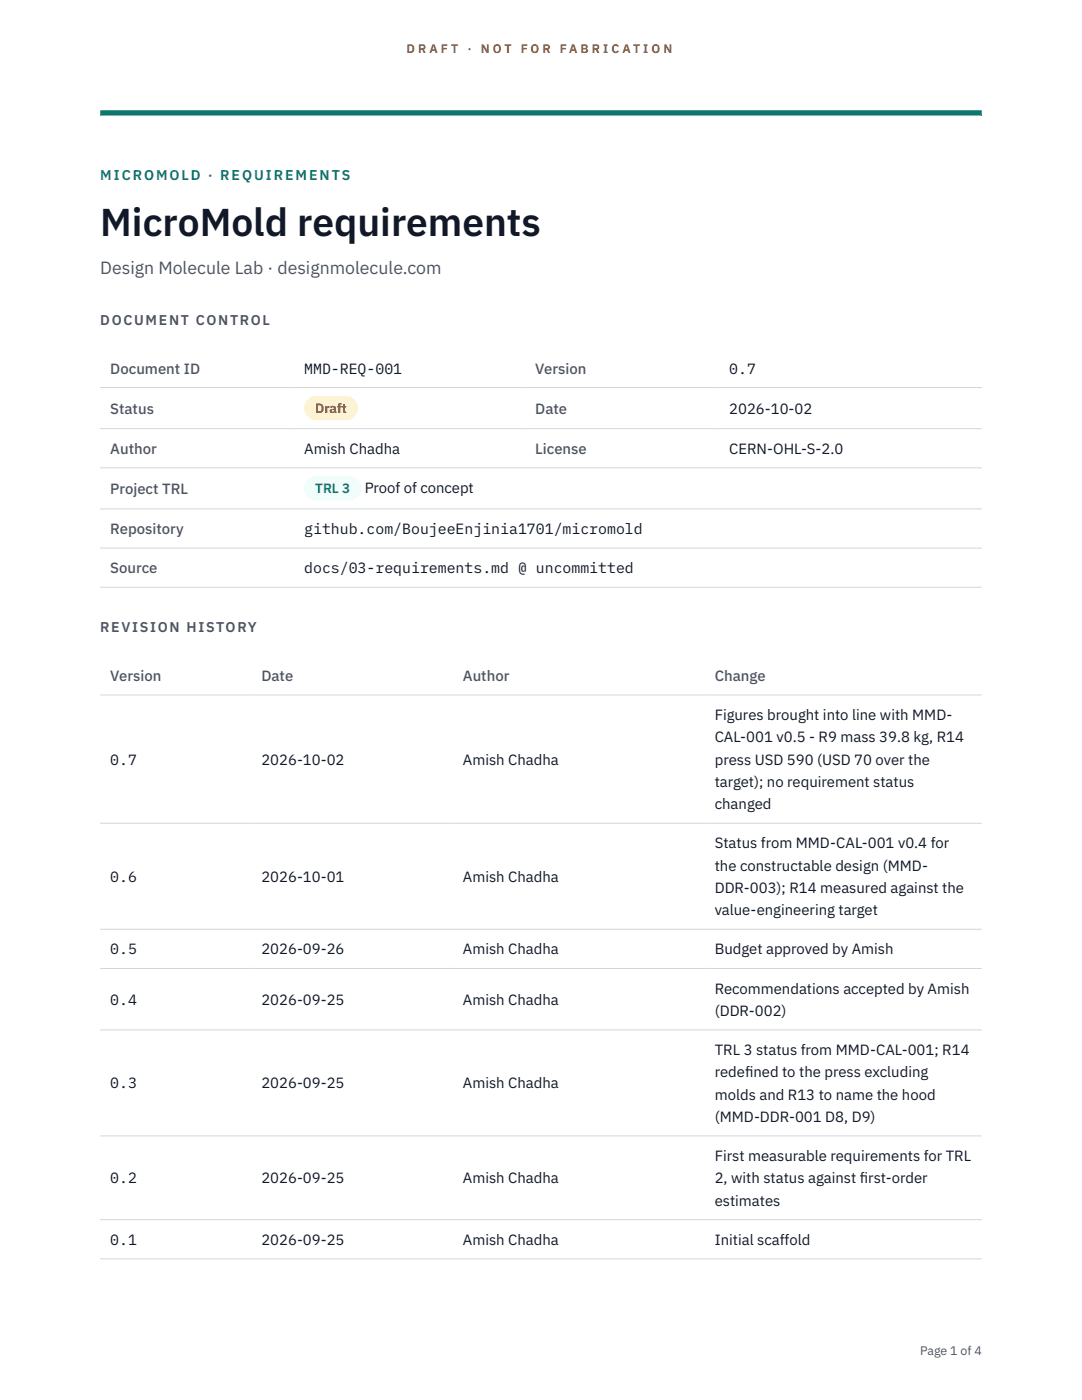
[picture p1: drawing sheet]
<svg xmlns="http://www.w3.org/2000/svg" width="216mm" height="279mm" viewBox="0 0 216 279" stroke-linecap="round" stroke-linejoin="round" font-family="sans-serif">
<defs><g id="words">
<text font-size="7.8" fill="#111827" x="20" y="47.1">MicroMold requirements</text>
<text font-size="3.5" fill="#4b5563" x="20" y="54.6">Design Molecule Lab · designmolecule.com</text>
<g font-size="3" fill="#4b5563">
<text x="22" y="74.5">Document ID</text>
<text x="106.8" y="74.5">Version</text>
<text x="22" y="82.6">Status</text>
<text x="106.8" y="82.6">Date</text>
<text x="22" y="90.6">Author</text>
<text x="106.8" y="90.6">License</text>
<text x="22" y="98.6">Project TRL</text>
<text x="22" y="106.6">Repository</text>
<text x="22" y="114.4">Source</text>
<text x="22" y="135.9">Version</text>
<text x="52.2" y="135.9">Date</text>
<text x="92.4" y="135.9">Author</text>
<text x="142.6" y="135.9">Change</text>
</g>
<g font-size="3" fill="#111827">
<text x="60.7" y="74.5">MMD-REQ-001</text>
<text x="145.5" y="74.5">0.7</text>
<text x="145.5" y="82.6">2026-10-02</text>
<text x="60.7" y="90.6">Amish Chadha</text>
<text x="145.5" y="90.6">CERN-OHL-S-2.0</text>
<text x="72.8" y="98.5">Proof of concept</text>
<text x="60.7" y="106.6">github.com/BoujeeEnjinia1701/micromold</text>
<text x="60.7" y="114.4">docs/03-requirements.md @ uncommitted</text>
<text x="142.6" y="143.7">Figures brought into line with MMD-</text>
<text x="142.6" y="148.2">CAL-001 v0.5 - R9 mass 39.8 kg, R14</text>
<text x="22" y="152.6">0.7</text>
<text x="52.2" y="152.6">2026-10-02</text>
<text x="92.4" y="152.6">Amish Chadha</text>
<text x="142.6" y="152.6">press USD 590 (USD 70 over the</text>
<text x="142.6" y="157.1">target); no requirement status</text>
<text x="142.6" y="161.5">changed</text>
<text x="142.6" y="169.3">Status from MMD-CAL-001 v0.4 for</text>
<text x="142.6" y="173.8">the constructable design (MMD-</text>
<text x="22" y="176">0.6</text>
<text x="52.2" y="176">2026-10-01</text>
<text x="92.4" y="176">Amish Chadha</text>
<text x="142.6" y="178.2">DDR-003); R14 measured against the</text>
<text x="142.6" y="182.7">value-engineering target</text>
<text x="22" y="190.5">0.5</text>
<text x="52.2" y="190.5">2026-09-26</text>
<text x="92.4" y="190.5">Amish Chadha</text>
<text x="142.6" y="190.5">Budget approved by Amish</text>
<text x="22" y="200.5">0.4</text>
<text x="52.2" y="200.5">2026-09-25</text>
<text x="92.4" y="200.5">Amish Chadha</text>
<text x="142.6" y="198.3">Recommendations accepted by Amish</text>
<text x="142.6" y="202.7">(DDR-002)</text>
<text x="142.6" y="210.6">TRL 3 status from MMD-CAL-001; R14</text>
<text x="142.6" y="215">redef</text>
<text x="148.7" y="215">ined to the press excluding</text>
<text x="22" y="217.2">0.3</text>
<text x="52.2" y="217.2">2026-09-25</text>
<text x="92.4" y="217.2">Amish Chadha</text>
<text x="142.6" y="219.5">molds and R13 to name the hood</text>
<text x="142.6" y="223.9">(MMD-DDR-001 D8, D9)</text>
<text x="142.6" y="231.7">First measurable requirements for TRL</text>
<text x="22" y="236.2">0.2</text>
<text x="52.2" y="236.2">2026-09-25</text>
<text x="92.4" y="236.2">Amish Chadha</text>
<text x="142.6" y="236.2">2, with status against f</text>
<text x="171.6" y="236.2">irst-order</text>
<text x="142.6" y="240.6">estimates</text>
<text x="22" y="248.4">0.1</text>
<text x="52.2" y="248.4">2026-09-25</text>
<text x="92.4" y="248.4">Amish Chadha</text>
<text x="142.6" y="248.4">Initial scaffold</text>
</g>
<text font-size="2.8" fill="#0f766e" x="20" y="36">MICROMOLD · REQUIREMENTS</text>
<g font-size="2.8" fill="#4b5563">
<text x="20" y="64.8">DOCUMENT CONTROL</text>
<text x="20" y="126.2">REVISION HISTORY</text>
</g>
<text font-size="2.7" fill="#92400e" x="62.9" y="82.5">Draft</text>
<text font-size="2.7" fill="#0f766e" x="62.9" y="98.5">TRL 3</text>
<g font-size="2.5" fill="#b45309">
<text x="81.1" y="10.5">D R A F T</text>
<text x="93.3" y="10.5">·</text>
<text x="95.9" y="10.5">N O T</text>
<text x="103.9" y="10.5">F O R</text>
<text x="111.7" y="10.5">F A B R I C A T I O N</text>
</g>
<text font-size="2.5" fill="#4b5563" x="183.6" y="270.3">Page 1 of 4</text>
</g></defs>
<path d="M20 23.1h175.9zM20 22h175.9v1.1h-175.9z" fill-rule="evenodd" fill="#0f766e"/>
<g fill="none" stroke="#d1d5db" stroke-width=".2">
<path d="M20 77.3h175.9M20 85.5h175.9M20 93.4h175.9M20 101.6h175.9M20 109.4h175.9M20 117.2h175.9M20 138.7h175.9M20 164.3h175.9M20 185.5h175.9M20 193.3h175.9M20 205.5h175.9M20 226.7h175.9"/>
<path d="M20 243.4h175.9M20 251.2h175.9"/>
</g>
<path d="M60.7 79h10.7v4.9h-10.7z" fill="#fef3c7"/>
<path d="M60.7 95.1h11.4v4.8h-11.4z" fill="#f0fdfa"/>
<use href="#words"/>
</svg>
